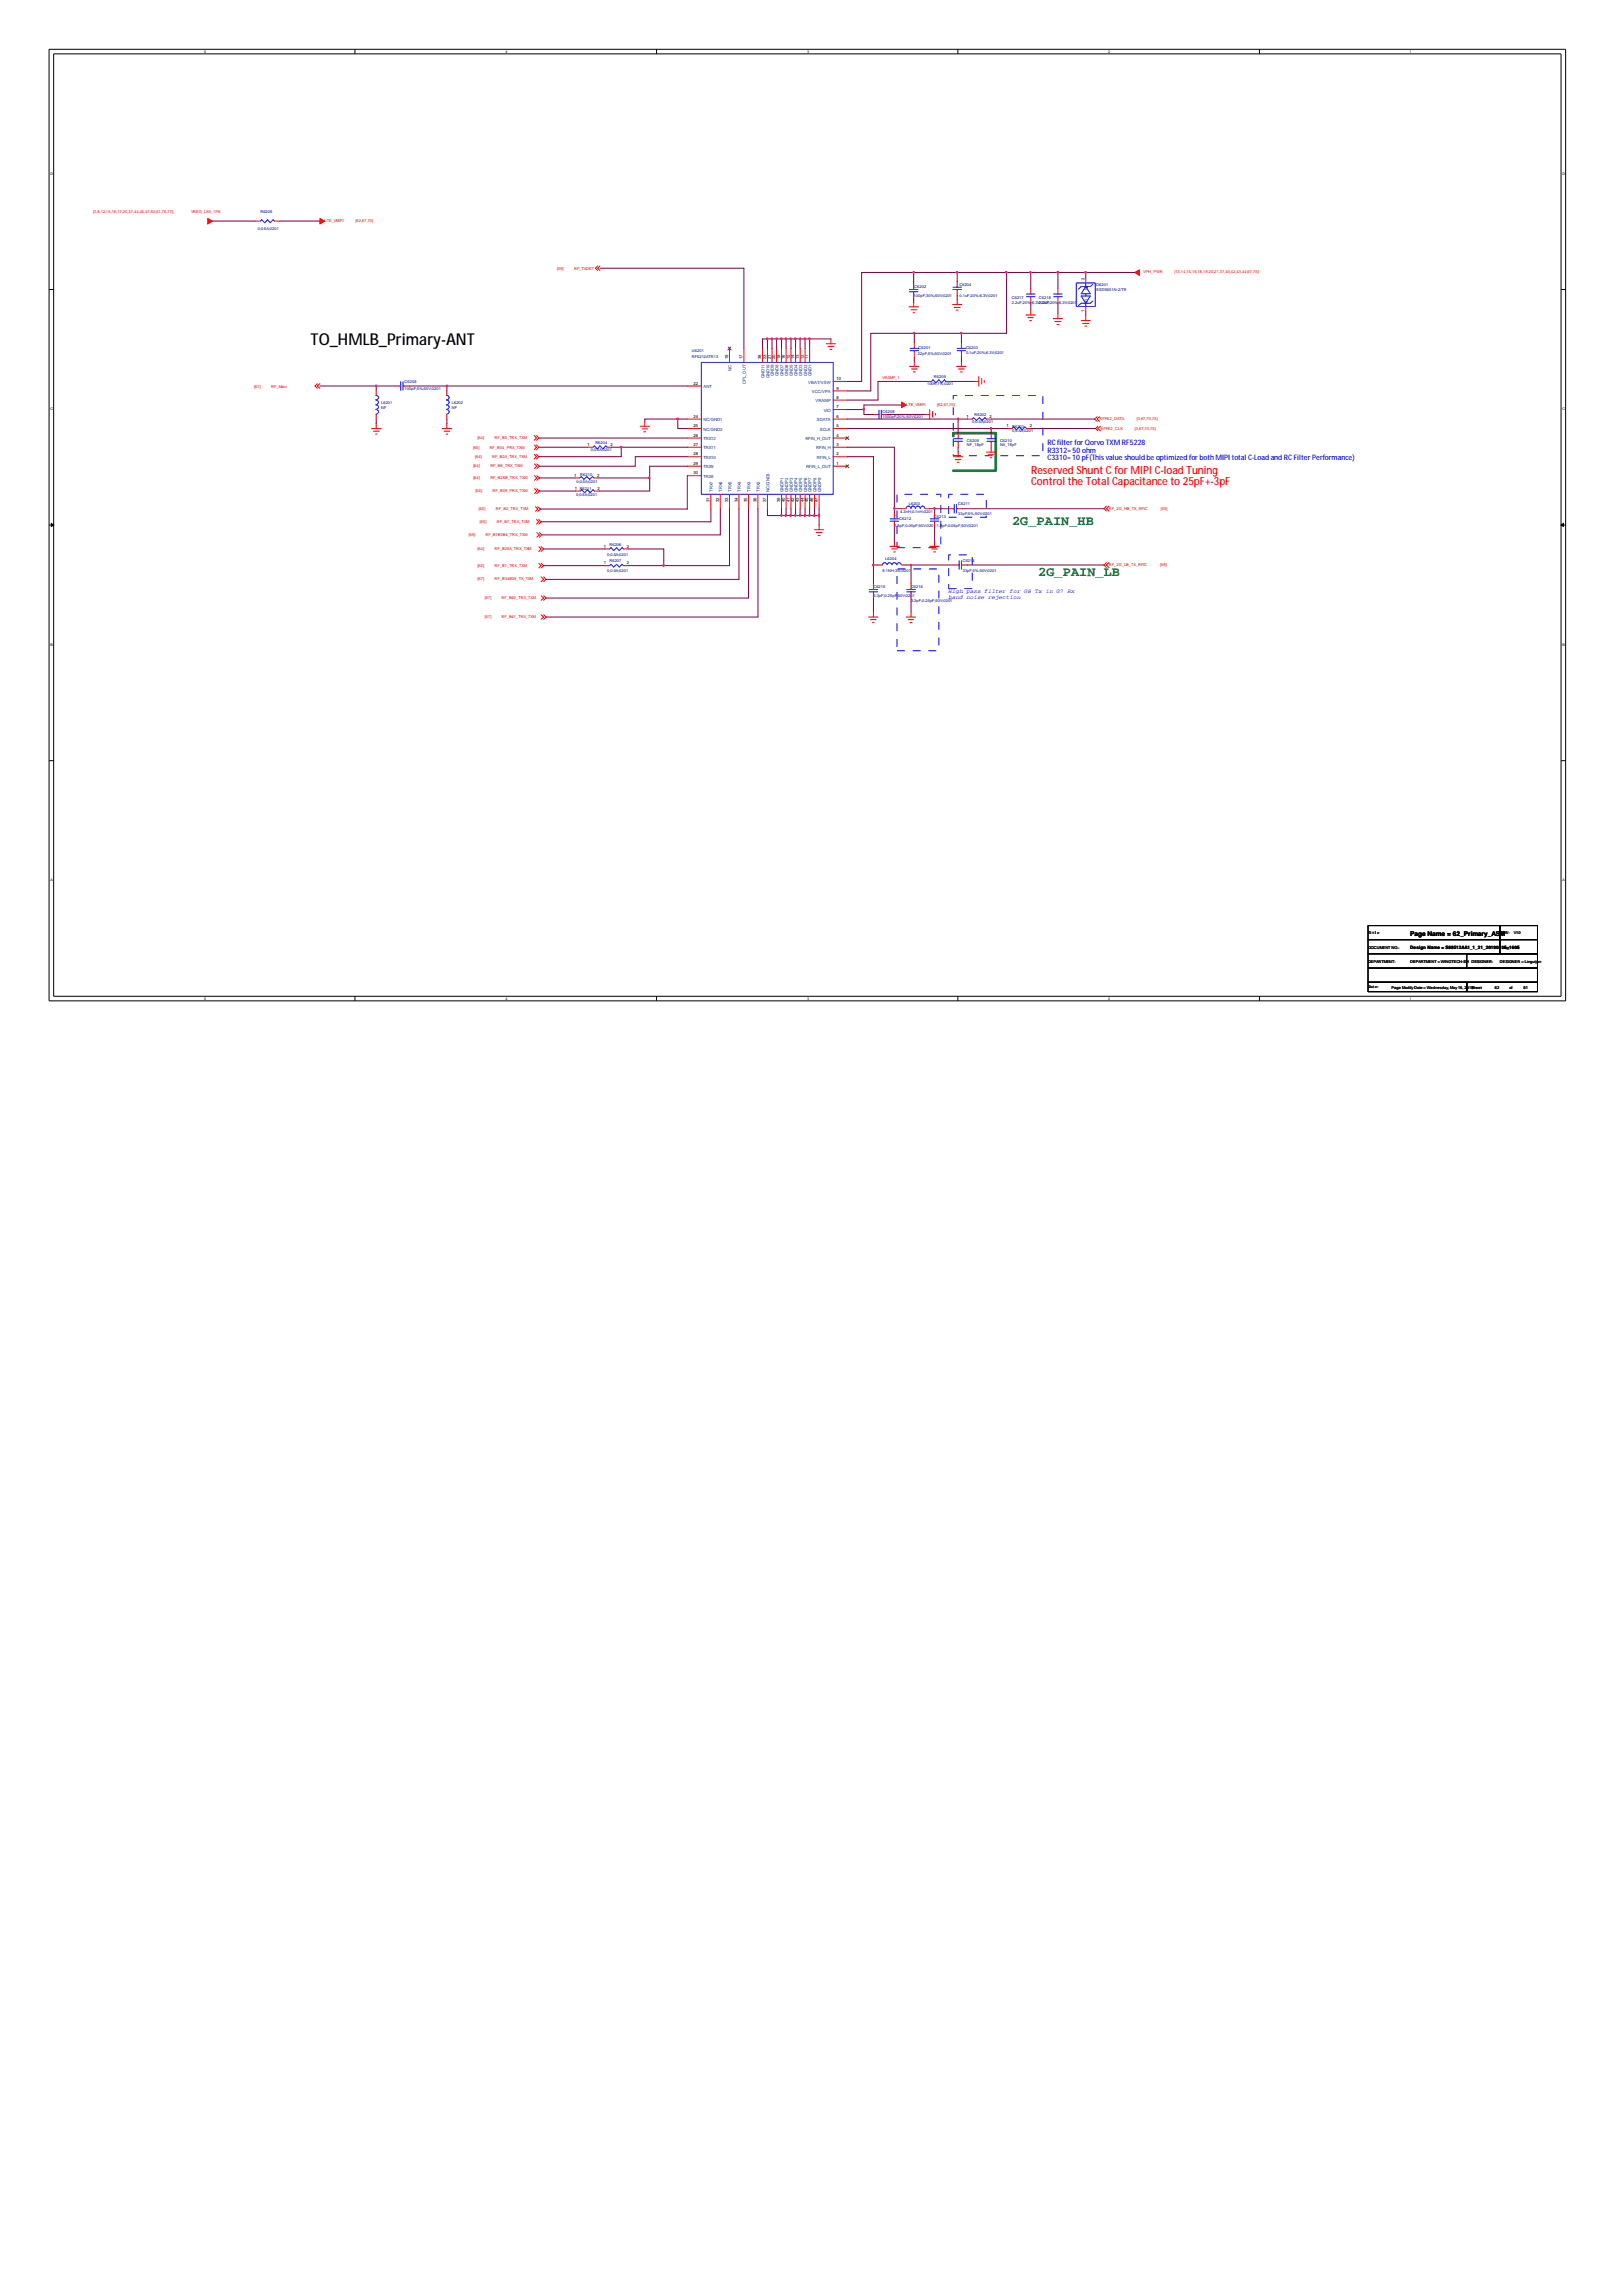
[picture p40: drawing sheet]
<svg xmlns="http://www.w3.org/2000/svg" width="210mm" height="297mm" viewBox="0 0 210 297" stroke-linecap="round" stroke-linejoin="round" font-family="sans-serif">
<defs><g id="words">
<text font-size="2.1" x="40.2" y="44.6">TO_HMLB_Primary-ANT</text>
<g font-size="1.7" fill="#008000">
<text x="131" y="67.9">2G_PAIN_HB</text>
<text x="134.4" y="74.6">2G_PAIN_LB</text>
</g>
<g font-size="1.4" fill="#f00">
<text x="133.4" y="61.4">Reserved Shunt C for MIPI C-load Tuning</text>
<text x="133.4" y="62.8">Control the Total Capacitance to 25pF+-3pF</text>
</g>
<g font-size="1" fill="#00f">
<text x="135.6" y="57.6">RC filter for Qorvo TXM RF5228</text>
<text x="135.6" y="58.6">R3312= 50 ohm</text>
<text x="135.6" y="59.5">C3310= 10 pF(This value should be optimized for both MIPI total C-Load and RC Filter Performance)</text>
</g>
<g font-size=".8" fill="#00f">
<text x="122.8" y="76.8">High pass filter for G8 Tx in G7 Rx</text>
<text x="122.8" y="77.5">band noise rejection</text>
</g>
<text font-size=".8" x="182.5" y="121.1">Page Name = 62_Primary_ASM</text>
<g font-size=".6">
<text x="140.3" y="40.4" transform="rotate(-90 140.3 40.4)">1</text>
<text x="140.3" y="36.2" transform="rotate(-90 140.3 36.2)">2</text>
<text x="94.2" y="46.5" transform="rotate(-90 94.2 46.5)">19</text>
<text x="96.1" y="46.5" transform="rotate(-90 96.1 46.5)">17</text>
<text x="98.5" y="46.5" transform="rotate(-90 98.5 46.5)">38</text>
<text x="99.1" y="46.5" transform="rotate(-90 99.1 46.5)">23</text>
<text x="99.7" y="46.5" transform="rotate(-90 99.7 46.5)">21</text>
<text x="100.3" y="46.5" transform="rotate(-90 100.3 46.5)">20</text>
<text x="101" y="46.5" transform="rotate(-90 101 46.5)">18</text>
<text x="101.6" y="46.5" transform="rotate(-90 101.6 46.5)">16</text>
<text x="102.2" y="46.5" transform="rotate(-90 102.2 46.5)">15</text>
<text x="102.8" y="46.5" transform="rotate(-90 102.8 46.5)">14</text>
<text x="103.4" y="46.5" transform="rotate(-90 103.4 46.5)">13</text>
<text x="104" y="46.5" transform="rotate(-90 104 46.5)">12</text>
<text x="104.6" y="46.5" transform="rotate(-90 104.6 46.5)">11</text>
<text x="89.7" y="49.8">22</text>
<text x="108.2" y="52.8">7</text>
<text x="108.2" y="51.6">8</text>
<text x="108.2" y="50.4">9</text>
<text x="108.2" y="49.2">10</text>
<text x="76" y="57.7">1</text>
<text x="79" y="57.7">2</text>
<text x="89.7" y="54">24</text>
<text x="89.7" y="55.3">25</text>
<text x="89.7" y="56.5">26</text>
<text x="89.7" y="57.7">27</text>
<text x="89.7" y="58.9">28</text>
<text x="108.2" y="57.7">3</text>
<text x="108.2" y="56.5">4</text>
<text x="108.2" y="55.3">5</text>
<text x="108.2" y="58.9">2</text>
<text x="108.2" y="54">6</text>
<text x="125.1" y="54">1</text>
<text x="128.1" y="54">2</text>
<text x="130.3" y="55.3">1</text>
<text x="133.3" y="55.3">2</text>
<text x="74.3" y="61.7">1</text>
<text x="74.4" y="63.4">1 R6211</text>
<text x="77.3" y="61.7">2</text>
<text x="77.3" y="63.4">2</text>
<text x="89.7" y="60.1">29</text>
<text x="89.7" y="61.4">30</text>
<text x="91.8" y="65" transform="rotate(-90 91.8 65)">31</text>
<text x="93" y="65" transform="rotate(-90 93 65)">32</text>
<text x="94.2" y="65" transform="rotate(-90 94.2 65)">33</text>
<text x="95.5" y="65" transform="rotate(-90 95.5 65)">34</text>
<text x="96.7" y="65" transform="rotate(-90 96.7 65)">35</text>
<text x="97.9" y="65" transform="rotate(-90 97.9 65)">36</text>
<text x="99.1" y="65" transform="rotate(-90 99.1 65)">37</text>
<text x="101" y="65" transform="rotate(-90 101 65)">39</text>
<text x="101.6" y="65" transform="rotate(-90 101.6 65)">40</text>
<text x="102.2" y="65" transform="rotate(-90 102.2 65)">41</text>
<text x="102.8" y="65" transform="rotate(-90 102.8 65)">42</text>
<text x="103.4" y="65" transform="rotate(-90 103.4 65)">43</text>
<text x="104" y="65" transform="rotate(-90 104 65)">44</text>
<text x="104.6" y="65" transform="rotate(-90 104.6 65)">45</text>
<text x="105.2" y="65" transform="rotate(-90 105.2 65)">46</text>
<text x="105.8" y="65" transform="rotate(-90 105.8 65)">47</text>
<text x="108.2" y="60.1">1</text>
<text x="78.1" y="70.9">1</text>
<text x="81.1" y="70.9">2</text>
<text x="78.1" y="73">1</text>
<text x="81.1" y="73">2</text>
<text x="182.5" y="122.8">Design Name = S88512AA1_1_21_20190515_1605</text>
</g>
<g font-size=".6" fill="#004080">
<text x="140.8" y="39.4" transform="rotate(-90 140.8 39.4)">N1</text>
<text x="140.8" y="37.6" transform="rotate(-90 140.8 37.6)">N2</text>
<text x="94.7" y="47.9" transform="rotate(-90 94.7 47.9)">NC</text>
<text x="91.1" y="50.2">ANT</text>
<text x="96.5" y="49.7" transform="rotate(-90 96.5 49.7)">CPL_OUT</text>
<text x="98.9" y="49" transform="rotate(-90 98.9 49)">GND11</text>
<text x="99.6" y="49" transform="rotate(-90 99.6 49)">GND10</text>
<text x="100.2" y="48.7" transform="rotate(-90 100.2 48.7)">GND9</text>
<text x="100.8" y="48.7" transform="rotate(-90 100.8 48.7)">GND8</text>
<text x="101.4" y="48.7" transform="rotate(-90 101.4 48.7)">GND7</text>
<text x="102" y="48.7" transform="rotate(-90 102 48.7)">GND6</text>
<text x="102.6" y="48.7" transform="rotate(-90 102.6 48.7)">GND5</text>
<text x="103.2" y="48.7" transform="rotate(-90 103.2 48.7)">GND4</text>
<text x="103.8" y="48.7" transform="rotate(-90 103.8 48.7)">GND3</text>
<text x="104.4" y="48.7" transform="rotate(-90 104.4 48.7)">GND2</text>
<text x="104.6" y="49.6">VBAT/VSW</text>
<text x="105" y="48.7" transform="rotate(-90 105 48.7)">GND1</text>
<text x="105.1" y="50.9">VCC/VPA</text>
<text x="105.5" y="52.1">VRAMP</text>
<text x="106.6" y="53.3">VIO</text>
<text x="91.1" y="54.5">NC/GND1</text>
<text x="91.1" y="55.7">NC/GND2</text>
<text x="91.1" y="57">TRX12</text>
<text x="91.1" y="58.2">TRX11</text>
<text x="91.1" y="59.4">TRX10</text>
<text x="104.2" y="57">RFIN_H_OUT</text>
<text x="105.6" y="58.2">RFIN_H</text>
<text x="105.7" y="59.4">RFIN_L</text>
<text x="105.7" y="54.5">SDATA</text>
<text x="106.1" y="55.7">SCLK</text>
<text x="91.1" y="60.6">TRX9</text>
<text x="91.1" y="61.8">TRX8</text>
<text x="92.2" y="63.7" transform="rotate(-90 92.2 63.7)">TRX7</text>
<text x="93.5" y="63.7" transform="rotate(-90 93.5 63.7)">TRX6</text>
<text x="94.7" y="63.7" transform="rotate(-90 94.7 63.7)">TRX5</text>
<text x="95.9" y="63.7" transform="rotate(-90 95.9 63.7)">TRX4</text>
<text x="97.1" y="63.7" transform="rotate(-90 97.1 63.7)">TRX3</text>
<text x="98.3" y="63.7" transform="rotate(-90 98.3 63.7)">TRX2</text>
<text x="99.6" y="63.7" transform="rotate(-90 99.6 63.7)">NC/GND3</text>
<text x="101.4" y="63.7" transform="rotate(-90 101.4 63.7)">GNDP1</text>
<text x="102" y="63.7" transform="rotate(-90 102 63.7)">GNDP2</text>
<text x="102.6" y="63.7" transform="rotate(-90 102.6 63.7)">GNDP3</text>
<text x="103.2" y="63.7" transform="rotate(-90 103.2 63.7)">GNDP4</text>
<text x="103.8" y="63.7" transform="rotate(-90 103.8 63.7)">GNDP5</text>
<text x="104.3" y="60.6">RFIN_L_OUT</text>
<text x="104.4" y="63.7" transform="rotate(-90 104.4 63.7)">GNDP6</text>
<text x="105" y="63.7" transform="rotate(-90 105 63.7)">GNDP7</text>
<text x="105.7" y="63.7" transform="rotate(-90 105.7 63.7)">GNDP8</text>
<text x="106.3" y="63.7" transform="rotate(-90 106.3 63.7)">GNDP9</text>
</g>
<g font-size=".5">
<text x="26.4" y="6.8">5</text>
<text x="65.4" y="6.8">4</text>
<text x="104.4" y="6.8">3</text>
<text x="143.4" y="6.8">2</text>
<text x="182.5" y="6.8">1</text>
<text x="6.5" y="22.6">D</text>
<text x="202.2" y="22.6">D</text>
<text x="6.5" y="53.1">C</text>
<text x="202.2" y="53.1">C</text>
<text x="6.5" y="83.6">B</text>
<text x="202.2" y="83.6">B</text>
<text x="6.5" y="114">A</text>
<text x="202.2" y="114">A</text>
<text x="177" y="120.8">Title</text>
<text x="177" y="122.7">DOCUMENT NO.:</text>
<text x="177" y="124.5">DEPARTMENT:</text>
<text x="182.5" y="124.5">DEPARTMENT = WINGTECH-SH DESIGNER:</text>
<text x="194.1" y="124.5">DESIGNER = Linguijun</text>
<text x="194.4" y="122.7">Size</text>
<text x="194.4" y="120.8">REV:</text>
<text x="195.9" y="120.8">V10</text>
<text x="196.2" y="122.7">D</text>
<text x="26.4" y="129.3">5</text>
<text x="65.4" y="129.3">4</text>
<text x="104.4" y="129.3">3</text>
<text x="143.4" y="129.3">2</text>
<text x="177.1" y="127.9">Date:</text>
<text x="180.1" y="127.9">Page ModifyDate = Wednesday, May15, 2019</text>
<text x="182.5" y="129.3">1</text>
<text x="190.4" y="127.9">Sheet</text>
<text x="193.5" y="127.9">62</text>
<text x="195.3" y="127.9">of</text>
<text x="197.1" y="127.9">81</text>
</g>
<g font-size=".5" fill="#f00">
<text x="12.1" y="27.5">[3,8,12,15,16,17,20,37,44,45,47,60,61,75,77]</text>
<text x="24.7" y="27.5">VREG_L9A_1P8</text>
<text x="42" y="28.8">LTE_VMIPI</text>
<text x="46" y="28.8">[62,67,70]</text>
<text x="72.1" y="34.9">[59]</text>
<text x="74.3" y="34.9">RF_TXDET</text>
<text x="148" y="35.3">VPH_PWR</text>
<text x="152" y="35.3">[13,14,15,16,18,19,20,21,37,40,42,43,44,67,75]</text>
<text x="32.9" y="50.2">[61]</text>
<text x="35.1" y="50.2">RF_Main</text>
<text x="114.2" y="49">VRAMP_1</text>
<text x="117.3" y="52.5">LTE_VMIPI</text>
<text x="121.3" y="52.5">[62,67,70]</text>
<text x="61.2" y="58">[65]</text>
<text x="61.5" y="59.3">[64]</text>
<text x="61.8" y="56.8">[64]</text>
<text x="63.4" y="58">RF_B34_PRX_TXM</text>
<text x="63.7" y="59.3">RF_B20_TRX_TXM</text>
<text x="64" y="56.8">RF_B5_TRX_TXM</text>
<text x="142.3" y="54.3">RFFE2_DATA</text>
<text x="142.4" y="55.6">RFFE2_CLK</text>
<text x="146.9" y="55.6">[3,67,70,75]</text>
<text x="147.1" y="54.3">[3,67,70,75]</text>
<text x="61.3" y="60.4">[64]</text>
<text x="61.3" y="62">[64]</text>
<text x="61.6" y="63.7">[65]</text>
<text x="62" y="66">[65]</text>
<text x="63.5" y="60.4">RF_B8_TRX_TXM</text>
<text x="63.5" y="62">RF_B28B_TRX_TXM</text>
<text x="63.8" y="63.7">RF_B39_PRX_TXM</text>
<text x="64.2" y="66">RF_B2_TRX_TXM</text>
<text x="143.5" y="65.9">RF_2G_HB_TX_RFIC</text>
<text x="150.2" y="65.9">[59]</text>
<text x="60.7" y="69.4">[65]</text>
<text x="61.8" y="71.2">[64]</text>
<text x="62.1" y="67.6">[65]</text>
<text x="62.8" y="69.4">RF_B1B3B4_TRX_TXM</text>
<text x="64" y="71.2">RF_B28A_TRX_TXM</text>
<text x="64.3" y="67.6">RF_B7_TRX_TXM</text>
<text x="61.8" y="73.3">[65]</text>
<text x="61.8" y="75.1">[67]</text>
<text x="62.7" y="77.5">[67]</text>
<text x="64" y="73.3">RF_B1_TRX_TXM</text>
<text x="64" y="75.1">RF_B34B39_TX_TXM</text>
<text x="64.9" y="77.5">RF_B40_TRX_TXM</text>
<text x="143.5" y="73.3">RF_2G_LB_TX_RFIC</text>
<text x="150.2" y="73.3">[59]</text>
<text x="62.7" y="80">[67]</text>
<text x="64.9" y="80">RF_B41_TRX_TXM</text>
</g>
<g font-size=".5" fill="#000080">
<text x="33.4" y="29.8">0;0.5A;0201</text>
<text x="33.7" y="27.6">R6208</text>
<text x="118.2" y="38.4">100pF;30%;50V;0201</text>
<text x="118.3" y="37.3">C6202</text>
<text x="124.2" y="36.9">C6204</text>
<text x="124.2" y="38.5">0.1uF;20%;6.3V;0201</text>
<text x="130.9" y="38.6">C6217</text>
<text x="130.9" y="39.4">2.2uF;20%;6.3V2;0201</text>
<text x="134.5" y="38.6">C6218</text>
<text x="134.7" y="39.4">.2uF;20%;6.3V;0201</text>
<text x="141.9" y="37">D6201</text>
<text x="141.9" y="37.7">ESD5651N-2/TR</text>
<text x="89.5" y="45.6">U6201</text>
<text x="89.5" y="46.3">RF5212ATR13</text>
<text x="118.8" y="45.9">22pF;5%;50V;0201</text>
<text x="118.9" y="45.2">C6201</text>
<text x="125" y="45.2">C6203</text>
<text x="125" y="45.7">0.1uF;20%;6.3V;0201</text>
<text x="49.3" y="52.3">L6201</text>
<text x="49.3" y="52.9">NF</text>
<text x="52.4" y="49.6">C6206</text>
<text x="52.4" y="50.4">100pF;5%;50V;0201</text>
<text x="58.5" y="52.3">L6202</text>
<text x="58.5" y="52.9">NF</text>
<text x="114.2" y="53.5">C6208</text>
<text x="120" y="49.9">100K;1%;0201</text>
<text x="120.9" y="48.9">R6209</text>
<text x="126.1" y="53.8">R6202</text>
<text x="76.5" y="58.4">0;0.5A;0201</text>
<text x="77" y="57.5">R6204</text>
<text x="114.2" y="54.1">1000pF;20%;50V;0201</text>
<text x="125.1" y="57.2">C6209</text>
<text x="125.1" y="57.7">NF_18pF</text>
<text x="125.8" y="54.7">0;0.5A;0201</text>
<text x="129.4" y="57.2">C6210</text>
<text x="129.4" y="57.7">NA_18pF</text>
<text x="131" y="55.3">R6203</text>
<text x="131" y="56">0;0.5A;0201</text>
<text x="74.5" y="64.2">0;0.5A;0201</text>
<text x="74.6" y="62.5">0;0.5A;0201</text>
<text x="75.1" y="61.5">R6210</text>
<text x="117.6" y="65.4">L6203</text>
<text x="124" y="65.4">C6211</text>
<text x="78.6" y="71.9">0;0.5A;0201</text>
<text x="78.9" y="70.6">R6206</text>
<text x="115.7" y="68.1">1.</text>
<text x="116.2" y="68.1">8pF;0.05pF;50V;0201</text>
<text x="116.4" y="67.2">C6212</text>
<text x="116.5" y="66.4">4.3nH;0.1nH;0201</text>
<text x="120.9" y="67">C6213</text>
<text x="121.2" y="68.1">1.8pF;0.05pF;50V;0201</text>
<text x="124" y="66.6">33pF;5%;50V;0201</text>
<text x="78.6" y="74">0;0.5A;0201</text>
<text x="78.9" y="72.8">R6207</text>
<text x="113" y="76.1">C6215</text>
<text x="113" y="77.3">3.3pF;0.25pF;</text>
<text x="114.2" y="74">9.1NH;3%;0201</text>
<text x="114.6" y="72.4">L6204</text>
<text x="116.2" y="77.3">50V;0201</text>
<text x="117.9" y="76.1">C6216</text>
<text x="117.9" y="77.9">3.3pF;0.25pF;50V;0201</text>
<text x="124.6" y="72.7">C6214</text>
<text x="124.6" y="73.9">33pF;</text>
<text x="125.9" y="73.9">5%;50V;0201</text>
</g>
</g></defs>
<g fill="none" stroke="#000" stroke-width=".13">
<path d="M6.3 6.4h196.3v123.1h-196.3zM6.9 7h195.1v121.9h-195.1zM45.9 6.4v.6M85 6.4v.6M124 6.4v.6M163 6.4v.6M6.3 37.5h.6M202 37.5h.6M6.3 67.9h.6M202 67.9h.6M6.3 98.4h.6M202 98.4h.6"/>
<path d="M177 119.7h17.1v1.9h-17.1zM194.1 119.7h4.9v1.9h-4.9zM45.9 128.9v.6M85 128.9v.6M124 128.9v.6M163 128.9v.6M177 121.6h17.1v1.8h-17.1zM177 127.1h12.8v1.2h-12.8zM177 125.3h22v1.8h-22zM177 123.4h22v1.9h-22zM189.8 127.1h9.2v1.2h-9.2zM189.8 123.4h9.2v1.9h-9.2z"/>
<path d="M194.1 121.6h4.9v1.8h-4.9z"/>
</g>
<g fill="#000" stroke="#000" stroke-width=".13">
<path d="M6.6 67.7l.3 .2-.3 .2z" fill-rule="evenodd"/>
<path d="M202 67.9l.3-.2v.4z" fill-rule="evenodd"/>
</g>
<path d="M123.4 51.2h11.6v7.8h-11.6zM116.1 73.6h5.4v10.6h-5.4zM116.1 64h5.7v6.9h-5.7zM122.8 71.8h3v4.3h-3zM122.8 64h4.8v2.9h-4.8z" fill="none" stroke="#00f" stroke-width=".13" stroke-dasharray="1 1 1 1 1 1 1 1" stroke-linecap="butt"/>
<path d="M123.4 56h5.5v4.9h-5.5z" fill="none" stroke="#008000" stroke-width=".34" stroke-dasharray="16.3 16.3"/>
<g fill="none" stroke="#f00" stroke-width=".13">
<path d="M33.1 28.6h.6M35.5 28.6h.7M77.3 34.4l-.3 .3 .3 .3M77.6 34.4l-.3 .3 .3 .3M117.6 39.7h1.3M118.2 36.7v.6M118.2 38v.6M118.2 39.1v.6M123.3 39.4h1.2M123.5 39.8h.7M123.9 36.4v.6M123.9 37.6v.7"/>
<path d="M123.9 38.8v.6M133.4 37.3v.7M133.4 38.6v.5M136.9 37.3v.7M136.9 38.6v.5M140.5 36v.6M140.5 39.7v.5M41.1 49.6l-.3 .3 .3 .3M41.4 49.6l-.3 .3 .3 .3M48.1 55.4h1.2M48.3 55.8h.8M48.6 56.2h.2"/>
<path d="M48.7 50.6v.6M48.7 53.6v.6M48.7 54.8v.6M51.1 49.9h.6M52.4 49.9h.6M57.2 55.4h1.3M57.5 55.8h.7M57.7 56.2h.3M57.8 50.6v.6M57.8 53.6v.6M57.8 54.8v.6M69.1 56.3l.3 .4-.3 .3"/>
<path d="M69.1 57.6l.3 .3-.3 .3M69.1 58.8l.3 .3-.3 .3M69.4 56.3l.3 .4-.3 .3M69.4 57.6l.3 .3-.3 .3M69.4 58.8l.3 .3-.3 .3M76.1 57.9h.7M78.6 57.9h.6M82.8 55.1h1.3M83.1 55.5h.7M83.3 55.9h.3M83.4 54.5v.6M88.9 55.4h1.9"/>
<path d="M88.9 59.1h1.9M88.9 54.2h1.9M88.9 49.9h1.9M88.9 57.9h1.9M88.9 56.7h1.9M94.4 45.1v1.8M96.3 45.1v1.8M98.7 45.1v1.8M99.3 45.1v1.8M99.9 45.1v1.8M100.5 45.1v1.8M101.1 45.1v1.8"/>
<path d="M101.7 45.1v1.8M102.4 45.1v1.8M103 45.1v1.8M103.5 45.1v1.8M104.2 45.1v1.8M104.8 45.1v1.8M106.9 44.5h1.2M107.1 44.8h.8M107.4 45.2h.3M107.5 43.8v.7M107.8 49.3h1.8M107.8 55.4h1.8"/>
<path d="M107.8 59.1h1.8M107.8 54.2h1.8M107.8 57.9h1.8M107.8 56.7h1.8M107.8 53h1.8M107.8 51.8h1.8M107.8 50.6h1.8M113 53.6h.6M114.2 53.6h.7M117.7 47.4h1.2M117.9 40.1h.7M117.9 47.7h.8"/>
<path d="M118.2 40.5h.2M118.2 48.1h.2M118.3 44.4v.5M118.3 45.6v.6M118.3 46.8v.6M119.7 53.6h.6M120 49.3h.6M120.3 53v1.2M120.7 53.2v.8M121.1 53.5v.2M122.4 49.3h.6M123.4 59.1h1.2"/>
<path d="M123.6 59.5h.7M123.7 40.1h.3M123.8 47.4h1.2M123.9 59.8h.2M124 56v.7M124 57.3v.6M124 58.5v.6M124 47.7h.8M124.3 48.1h.2M124.4 44.4v.5M124.4 45.6v.6M124.4 46.8v.6"/>
<path d="M125.2 54.2h.6M126.1 49.3h.6M126.7 48.7v1.2M127 49v.7M127.4 49.2v.3M127.6 58.5h1.3M127.6 54.2h.7M127.9 58.8h.7M128.1 59.2h.3M128.3 56v.7M128.3 57.3v1.2M130.4 55.4h.6"/>
<path d="M132.8 40.8h1.2M132.8 55.4h.6M133 41.1h.7M133.3 41.5h.2M133.4 40.1v.7M136.3 41.2h1.2M136.5 41.6h.8M136.8 42h.2M136.9 40.6v.6M139.9 41.5h1.2M140.1 41.9h.8M140.4 42.2h.2"/>
<path d="M140.5 40.9v.6M142 53.9l-.4 .3 .4 .3M142.1 55.1l-.3 .3 .3 .3M142.3 53.9l-.3 .3 .3 .3M142.4 55.1l-.3 .3 .3 .3M69.2 60l.3 .3-.3 .3M69.2 61.5l.3 .3-.3 .3M69.2 63.2l.3 .3-.3 .4M69.3 65.6l.3 .3-.3 .3M69.4 67.2l.3 .3-.3 .3M69.5 60l.3 .3-.3 .3M69.5 61.5l.3 .3-.3 .3"/>
<path d="M69.5 68.9l.3 .3-.3 .3M69.5 63.2l.3 .3-.3 .4M69.6 65.6l.3 .3-.3 .3M69.7 70.7l.3 .3-.3 .4M69.7 72.9l.3 .3-.3 .3M69.7 67.2l.3 .3-.3 .3M69.8 68.9l.3 .3-.3 .3M70 70.7l.4 .3-.4 .4M70 72.9l.4 .3-.4 .3M70 74.6l.4 .4-.4 .3M70 77.1l.4 .3-.4 .3M70 79.5l.4 .3-.4 .3"/>
<path d="M70.4 74.6l.3 .4-.3 .3M70.4 77.1l.3 .3-.3 .3M70.4 79.5l.3 .3-.3 .3M74.4 61.8h.6M74.5 63.5h.6M76.9 61.8h.6M76.9 63.5h.7M78.3 71h.6M78.3 73.2h.6M80.7 71h.6M80.7 73.2h.6M88.9 60.3h1.9"/>
<path d="M88.9 61.5h1.9M92 64v1.8M93.2 64v1.8M94.4 64v1.8M95.6 64v1.8M96.9 64v1.8M98.1 64v1.8M99.3 64v1.8M101.1 64v1.8M101.7 64v1.8M102.4 64v1.8M103 64v1.8"/>
<path d="M103.5 64v1.8M104.2 64v1.8M104.8 64v1.8M105.4 68.5h1.2M105.4 64v1.8M105.6 68.9h.8M105.9 69.3h.2M106 64v1.8M106 67.9v.6M107.8 60.3h1.8M112.4 79.8h1.2M113 75.6v.5"/>
<path d="M113 76.8v.6M113 79.2v.6M113.6 73.1h.6M115.1 70.7h1.3M115.4 71h.7M115.7 71.4h.2M115.7 66.4v.6M115.7 67.6v.6M115.7 70v.7M116.7 65.8h.6M116.7 73.1h.6M117.3 79.8h1.2"/>
<path d="M117.9 75.6v.5M117.9 76.8v.6M117.9 79.2v.6M119.7 65.8h.6M120.3 70.7h1.2M120.6 71h.7M120.8 71.4h.3M120.9 66.4v.6M120.9 67.6v.6M120.9 70v.7M122.8 65.8h.6M123.4 73.1h.6"/>
<path d="M124 65.8h.6M124.6 73.1h.6M143.2 65.5l-.3 .3 .3 .3M143.2 72.8l-.3 .3 .3 .3M143.5 65.5l-.3 .3 .3 .3M143.5 72.8l-.3 .3 .3 .3M112.6 80.2h.8M112.9 80.5h.2M117.5 80.2h.7M117.8 80.5h.2"/>
</g>
<g fill="#f00" stroke="#f00" stroke-width=".13">
<path d="M146.9 35.2l.5-.3v.7z" fill-rule="evenodd"/>
<path d="M116.7 52l.6 .4-.6 .3z" fill-rule="evenodd"/>
<path d="M26.9 28.3l.6 .3-.6 .4z" fill-rule="evenodd"/>
<path d="M41.4 28.3l.6 .3-.6 .4z" fill-rule="evenodd"/>
</g>
<g fill="none" stroke="#00f" stroke-width=".13">
<path d="M33.7 28.6l.2-.2 .3 .4 .4-.4 .4 .4 .3-.4 .2 .2M117.7 37.7h1.1M117.7 37.5h1.1M118.2 37.3v.2M118.2 37.7v.3M123.3 37.5h1.1M123.3 37.2h1.1M123.9 37v.2M123.9 37.5v.1M132.8 38.4h1.1M132.8 38h1.1M133.4 38h.1"/>
<path d="M133.4 38.4v.2M136.4 38.4h1.1M136.4 38h1.1M136.9 38h.1M136.9 38.4v.2M139.3 36.6h2.4v3.1h-2.4zM139.9 38.3h1.2l-.6 .9zM140.5 37.1l.6 .9h-1.2zM140.5 36.6v.5M140.5 38v.3M140.5 39.2v.5M141.4 36.8l-.3 .3h-1.2l-.3 .3"/>
<path d="M141.4 38.9l-.3 .3h-1.2l-.3 .3M48.6 51.2a.28 .28 0 0 1 .4 .2 .28 .28 0 0 1-.4 .3M48.6 51.8a.3 .3 0 0 1 .4 .3 .3 .3 0 0 1-.4 .3M48.6 52.4a.28 .28 0 0 1 .4 .3 .28 .28 0 0 1-.4 .2M48.6 53a.3 .3 0 0 1 .4 .3 .3 .3 0 0 1-.4 .3M51.7 49.9h.2M51.9 49.4v1.1M52.2 49.9h.2M52.2 49.4v1.1M57.8 51.2a.28 .28 0 0 1 .3 .2 .28 .28 0 0 1-.3 .3M57.8 51.8a.3 .3 0 0 1 .3 .3 .3 .3 0 0 1-.3 .3M57.8 52.4a.28 .28 0 0 1 .3 .3 .28 .28 0 0 1-.3 .2"/>
<path d="M57.8 53a.3 .3 0 0 1 .3 .3 .3 .3 0 0 1-.3 .3M76.8 57.9l.1-.2 .4 .4 .3-.4 .4 .4 .4-.4 .2 .2M90.8 46.9h17v17.1h-17zM113.6 53.6h.1M113.7 53.1v1.1M114 53.6h.2M114 53.1v1.1M117.8 45.4h1.1M117.8 45.1h1.1M118.3 44.9v.2M118.3 45.4v.2M120.6 49.3l.1-.2 .4 .4 .4-.4 .3 .4 .4-.4 .2 .2"/>
<path d="M123.4 57.1h1.1M123.4 56.8h1.1M123.9 45.4h1.1M123.9 45.1h1.1M124 56.7v.1M124 57.1v.2M124.4 44.9v.2M124.4 45.4v.2M125.8 54.2l.2-.2 .4 .4 .3-.4 .4 .4 .4-.4 .1 .2M127.7 57.1h1.1M127.7 56.8h1.1M128.3 56.7v.1"/>
<path d="M128.3 57.1v.2M131 55.4l.2-.2 .3 .4 .4-.4 .4 .4 .3-.4 .2 .2M75 61.8l.2-.1 .4 .3 .3-.3 .4 .3 .4-.3 .2 .1M75.1 63.5l.2-.1 .3 .3 .4-.3 .4 .3 .4-.3 .1 .1M78.9 71l.2-.1 .3 .3 .4-.3 .3 .3 .4-.3 .2 .1M78.9 73.2l.2-.2 .3 .3 .4-.3 .3 .3 .4-.3 .2 .2M112.5 76.6h1.1M112.5 76.3h1.1M113 76.1v.2M113 76.6v.2M114.2 73.1l.1-.2 .2-.1 .3 .3M114.9 73.1a.28 .28 0 0 1 .2-.3 .28 .28 0 0 1 .3 .3"/>
<path d="M115.2 67.4h1.1M115.2 67.1h1.1M115.4 73.1l.1-.2 .2-.1h.2l.1 .3M115.7 67v.1M115.7 67.4v.2M116.1 73.1a.28 .28 0 0 1 .3-.3 .28 .28 0 0 1 .2 .3M117.3 65.8a.3 .3 0 0 1 .3-.3 .3 .3 0 0 1 .3 .3M117.3 76.6h1.1M117.3 76.3h1.1M117.9 65.8v-.2a.28 .28 0 0 1 .3-.1 .28 .28 0 0 1 .2 .3M117.9 76.1v.2M117.9 76.6v.2"/>
<path d="M118.5 65.8a.3 .3 0 0 1 .3-.3 .3 .3 0 0 1 .3 .3M119.1 65.8l.1-.2a.28 .28 0 0 1 .3-.1 .28 .28 0 0 1 .2 .3M120.4 67.4h1.1M120.4 67.1h1.1M120.9 67v.1M120.9 67.4v.2M123.4 65.8h.1M123.5 65.3v1.1M123.8 65.8h.2M123.8 65.3v1.1M124 73.1h.1M124.1 72.5v1.1"/>
<path d="M124.4 72.5v1.1M124.4 73.1h.2"/>
</g>
<path d="M94.2 44.9l.4 .4M94.6 44.9l-.4 .4M109.5 56.5l.4 .4M109.8 56.5l-.4 .4M109.5 60.1l.4 .4M109.8 60.1l-.4 .4" fill="none" stroke="#804000" stroke-width=".13"/>
<g fill="none" stroke="#800040" stroke-width=".13">
<path d="M27.5 28.6h5.6M36.2 28.6h5.2M77.6 34.7h18.7v10.4M118.2 35.2v1.5M118.2 38.6v.5M123.9 35.2v1.2M123.9 38.3v.5M130.3 35.2v7.9h-17.6v7.5h-3.1M133.4 35.2v2.1M133.4 39.1v1M136.9 35.2v2.1M136.9 39.1v1.5"/>
<path d="M140.5 35.2v.8M146.9 35.2h-35.4v14.1h-1.9M41.4 49.9h9.7M48.7 49.9v.7M48.7 54.2v.6M53 49.9h35.9M57.8 49.9v.7M57.8 54.2v.6M69.7 56.7h19.2M69.7 57.9h6.4M79.2 57.9h9.7M80.4 57.9v1.2h-10.7"/>
<path d="M87.7 54.2v1.2h1.2M88.9 54.2h-5.5v.3M88.9 59.1h-6.7v1.2h-12.4M99.3 43.8v1.3M99.9 43.8v1.3M100.5 43.8v1.3M101.1 43.8v1.3M101.7 43.8v1.3M102.4 43.8v1.3M103 43.8v1.3M103.5 43.8v1.3M104.2 43.8v1.3"/>
<path d="M104.8 43.8v1.3M107.5 43.8h-8.8v1.3M109.6 53h2.2M109.6 54.2h15.6M109.6 55.4h20.8M109.6 57.9h6.1v8.5M109.6 59.1h3.4v16.5M114.9 53.6h4.8M116.7 52.4h-4.9v1.2h1.2M118.3 43.1v1.3M118.3 46.2v.6M120 49.3h-6.4v2.5h-4"/>
<path d="M123 49.3h3.1M124 54.2v1.8M124 57.9v.6M124.4 43.1v1.3M124.4 46.2v.6M128.3 54.2h13.3M128.3 55.4v.6M133.4 55.4h8.4M140.5 40.2v.7M69.8 63.5h4.7M69.8 61.8h4.6M70.4 71h7.9"/>
<path d="M70.4 73.2h7.9M77.5 61.8h6.6M81.3 71h4.6v2.2M88.9 60.3h-4.8v3.2h-6.5M88.9 61.5v4.4h-19M92 65.8v1.7h-22M93.2 65.8v3.4h-23.1M94.4 65.8v7.4h-13.1M95.6 65.8v9.2h-24.9M96.9 65.8v11.6h-26.2M98.1 65.8v14h-27.4M99.3 65.8v.9h6.7"/>
<path d="M101.1 65.8v.9M101.7 65.8v.9M102.4 65.8v.9M103 65.8v.9M103.5 65.8v.9M104.2 65.8v.9M104.8 65.8v.9M105.4 65.8v.9M106 65.8v2.1M113 77.4v1.8M113 73.1h.6M115.7 68.2v1.8"/>
<path d="M115.7 65.8h1M117.3 73.1h6.1M117.9 73.1v2.5M117.9 77.4v1.8M120.3 65.8h2.5M120.9 65.8v.6M120.9 68.2v1.8M124.6 65.8h18.3M125.2 73.1h17.7"/>
</g>
<g fill="#f0f" stroke="#f0f" stroke-width=".13">
<path d="M118.2 35.1l.1 .1-.1 .1z" fill-rule="evenodd"/>
<path d="M140.4 35.1h.1v.2h-.1z" fill-rule="evenodd"/>
<path d="M118.2 43h.2v.2h-.2z" fill-rule="evenodd"/>
<path d="M99.2 43.7l.2 .1-.1 .1z" fill-rule="evenodd"/>
<path d="M99.8 43.7h.1v.2h-.1z" fill-rule="evenodd"/>
<path d="M101 43.7h.2v.2h-.2z" fill-rule="evenodd"/>
<path d="M100.4 43.7l.2 .1-.1 .1z" fill-rule="evenodd"/>
<path d="M101.6 43.7h.2v.2h-.2z" fill-rule="evenodd"/>
<path d="M102.2 43.7l.2 .1-.1 .1z" fill-rule="evenodd"/>
<path d="M102.9 43.7h.1v.2h-.1z" fill-rule="evenodd"/>
<path d="M103.5 43.7l.1 .1-.1 .1z" fill-rule="evenodd"/>
<path d="M104.1 43.7h.1v.2h-.1z" fill-rule="evenodd"/>
<path d="M104.7 43.7h.1v.2h-.1z" fill-rule="evenodd"/>
<path d="M48.6 49.8l.2 .1-.1 .1z" fill-rule="evenodd"/>
<path d="M57.8 49.8l.1 .1-.1 .1z" fill-rule="evenodd"/>
<path d="M87.6 54.1h.2v.2h-.2z" fill-rule="evenodd"/>
<path d="M123.9 54.1h.1v.2h-.1z" fill-rule="evenodd"/>
<path d="M128.2 55.3l.1 .1-.1 .1z" fill-rule="evenodd"/>
<path d="M80.3 57.8l.2 .1h-.2z" fill-rule="evenodd"/>
<path d="M115.7 65.7h.1v.1h-.1z" fill-rule="evenodd"/>
<path d="M112.9 73h.1v.2h-.1z" fill-rule="evenodd"/>
<path d="M101 66.6h.2v.1h-.2z" fill-rule="evenodd"/>
<path d="M101.6 66.6h.2v.1h-.2z" fill-rule="evenodd"/>
<path d="M102.2 66.6l.2 .1-.1 .1z" fill-rule="evenodd"/>
<path d="M120.8 65.7l.2 .1-.1 .1z" fill-rule="evenodd"/>
<path d="M102.9 66.6h.1v.1h-.1z" fill-rule="evenodd"/>
<path d="M103.5 66.6l.1 .1-.1 .1z" fill-rule="evenodd"/>
<path d="M104.1 66.6h.1v.1h-.1z" fill-rule="evenodd"/>
<path d="M104.7 66.6h.1v.1h-.1z" fill-rule="evenodd"/>
<path d="M105.3 66.6l.2 .1-.1 .1z" fill-rule="evenodd"/>
<path d="M105.9 66.6h.1v.1h-.1z" fill-rule="evenodd"/>
<path d="M117.8 73l.2 .1-.1 .1z" fill-rule="evenodd"/>
<path d="M111.7 52.9h.1v.1h-.1z" fill-rule="evenodd"/>
<path d="M123.8 35.1h.1v.2h-.1z" fill-rule="evenodd"/>
<path d="M124.3 43h.2v.2h-.2z" fill-rule="evenodd"/>
<path d="M130.2 35.1h.1v.2h-.1z" fill-rule="evenodd"/>
<path d="M84 61.7l.1 .1-.1 .1z" fill-rule="evenodd"/>
<path d="M85.8 73.1h.1v.1h-.1z" fill-rule="evenodd"/>
<path d="M133.3 35.1l.1 .1-.1 .1z" fill-rule="evenodd"/>
<path d="M136.8 35.1h.1v.2h-.1z" fill-rule="evenodd"/>
<path d="M118.2 35.1l.1 .1-.1 .1z" fill-rule="evenodd"/>
<path d="M140.4 35.1h.1v.2h-.1z" fill-rule="evenodd"/>
<path d="M118.2 43h.2v.2h-.2z" fill-rule="evenodd"/>
<path d="M99.2 43.7l.2 .1-.1 .1z" fill-rule="evenodd"/>
<path d="M99.8 43.7h.1v.2h-.1z" fill-rule="evenodd"/>
<path d="M101 43.7h.2v.2h-.2z" fill-rule="evenodd"/>
<path d="M100.4 43.7l.2 .1-.1 .1z" fill-rule="evenodd"/>
<path d="M101.6 43.7h.2v.2h-.2z" fill-rule="evenodd"/>
<path d="M102.2 43.7l.2 .1-.1 .1z" fill-rule="evenodd"/>
<path d="M102.9 43.7h.1v.2h-.1z" fill-rule="evenodd"/>
<path d="M103.5 43.7l.1 .1-.1 .1z" fill-rule="evenodd"/>
<path d="M104.1 43.7h.1v.2h-.1z" fill-rule="evenodd"/>
<path d="M104.7 43.7h.1v.2h-.1z" fill-rule="evenodd"/>
<path d="M48.6 49.8l.2 .1-.1 .1z" fill-rule="evenodd"/>
<path d="M57.8 49.8l.1 .1-.1 .1z" fill-rule="evenodd"/>
<path d="M87.6 54.1h.2v.2h-.2z" fill-rule="evenodd"/>
<path d="M123.9 54.1h.1v.2h-.1z" fill-rule="evenodd"/>
<path d="M128.2 55.3l.1 .1-.1 .1z" fill-rule="evenodd"/>
<path d="M80.3 57.8l.2 .1h-.2z" fill-rule="evenodd"/>
<path d="M115.7 65.7h.1v.1h-.1z" fill-rule="evenodd"/>
<path d="M112.9 73h.1v.2h-.1z" fill-rule="evenodd"/>
<path d="M101 66.6h.2v.1h-.2z" fill-rule="evenodd"/>
<path d="M101.6 66.6h.2v.1h-.2z" fill-rule="evenodd"/>
<path d="M102.2 66.6l.2 .1-.1 .1z" fill-rule="evenodd"/>
<path d="M120.8 65.7l.2 .1-.1 .1z" fill-rule="evenodd"/>
<path d="M102.9 66.6h.1v.1h-.1z" fill-rule="evenodd"/>
<path d="M103.5 66.6l.1 .1-.1 .1z" fill-rule="evenodd"/>
<path d="M104.1 66.6h.1v.1h-.1z" fill-rule="evenodd"/>
<path d="M104.7 66.6h.1v.1h-.1z" fill-rule="evenodd"/>
<path d="M105.3 66.6l.2 .1-.1 .1z" fill-rule="evenodd"/>
<path d="M105.9 66.6h.1v.1h-.1z" fill-rule="evenodd"/>
<path d="M117.8 73l.2 .1-.1 .1z" fill-rule="evenodd"/>
<path d="M111.7 52.9h.1v.1h-.1z" fill-rule="evenodd"/>
<path d="M123.8 35.1h.1v.2h-.1z" fill-rule="evenodd"/>
<path d="M124.3 43h.2v.2h-.2z" fill-rule="evenodd"/>
<path d="M130.2 35.1h.1v.2h-.1z" fill-rule="evenodd"/>
<path d="M84 61.7l.1 .1-.1 .1z" fill-rule="evenodd"/>
<path d="M85.8 73.1h.1v.1h-.1z" fill-rule="evenodd"/>
<path d="M133.3 35.1l.1 .1-.1 .1z" fill-rule="evenodd"/>
<path d="M136.8 35.1h.1v.2h-.1z" fill-rule="evenodd"/>
</g>
<use href="#words"/>
</svg>
